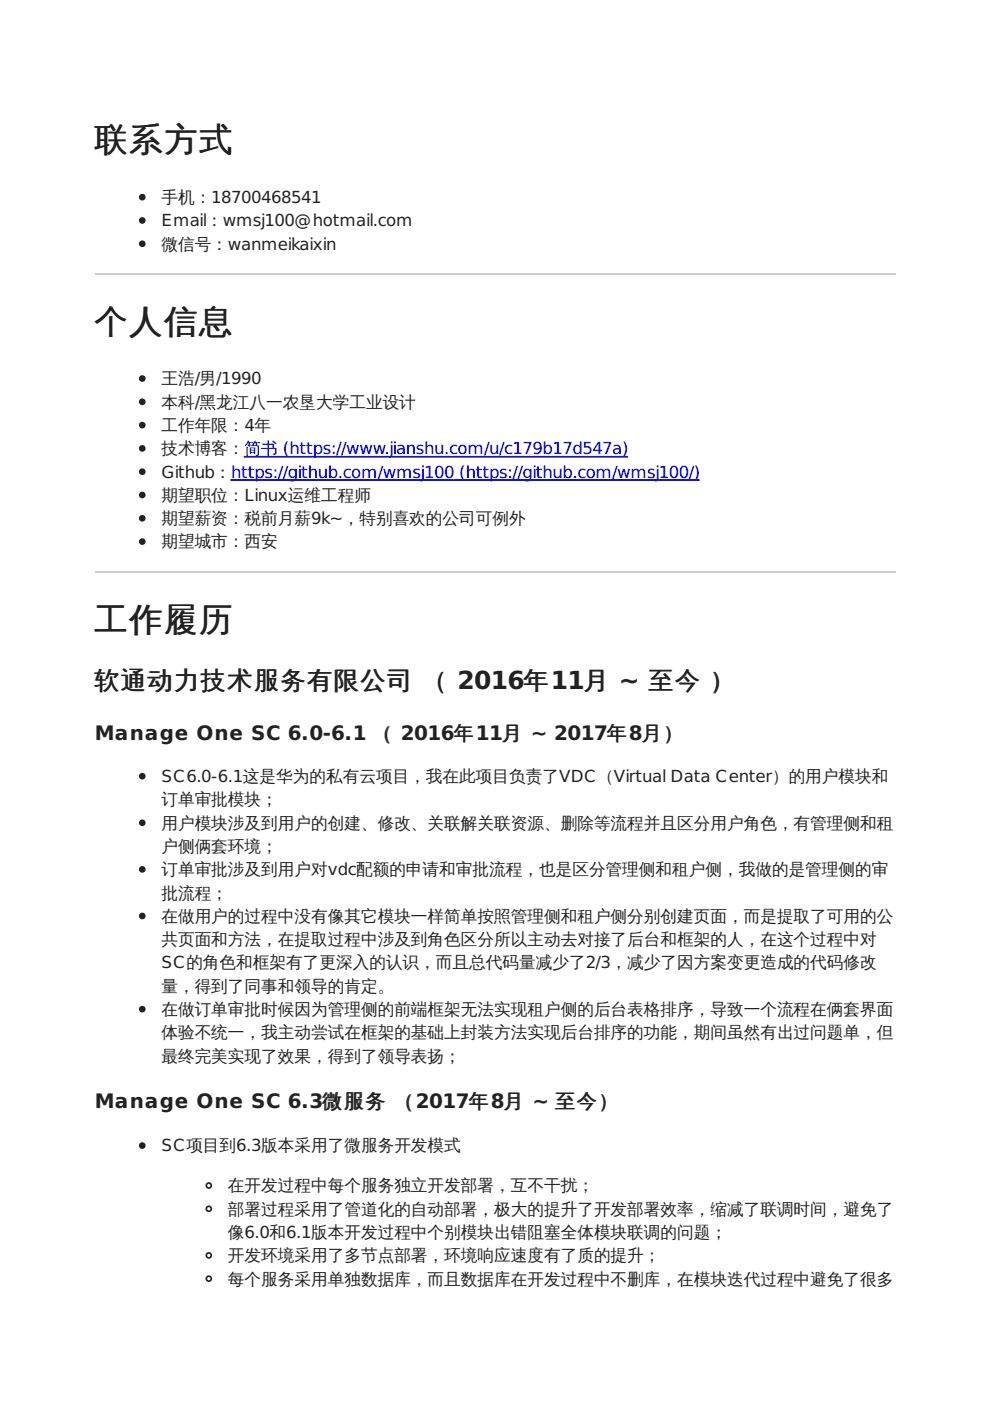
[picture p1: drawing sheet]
<svg xmlns="http://www.w3.org/2000/svg" width="210mm" height="297mm" viewBox="0 0 210 297" stroke-linecap="round" stroke-linejoin="round" font-family="sans-serif">
<defs><g id="words">
<g font-size="7.1" fill="#222">
<text x="20.1" y="32.1">联系方式</text>
<text x="20.1" y="70.6">个人信息</text>
<text x="20.1" y="133.7">工作履历</text>
</g>
<text font-size="5.3" fill="#222" x="19.9" y="146">软通动力技术服务有限公司 （ 2016年11月 ~ 至今 ）</text>
<g font-size="4.2" fill="#222">
<text x="20.1" y="157">Manage One SC 6.0-6.1 （ 2016年11月 ~ 2017年8月）</text>
<text x="20.1" y="234.9">Manage One SC 6.3微服务 （2017年8月 ~ 至今）</text>
</g>
<g font-size="3.5" fill="#222">
<text x="34.2" y="43">手机：18700468541</text>
<text x="34.2" y="48">Email：wmsj100@hotmail.com</text>
<text x="34.2" y="52.9">微信号：wanmeikaixin</text>
<text x="34.2" y="81.5">王浩/男/1990</text>
<text x="34.2" y="86.4">本科/黑龙江八一农垦大学工业设计</text>
<text x="34.2" y="91.4">工作年限：4年</text>
<text x="34.2" y="96.3">技术博客：简书 (https://www.jianshu.com/u/c179b17d547a)</text>
<text x="34.2" y="101.2">Github：https://github.com/wmsj100 (https://github.com/wmsj100/)</text>
<text x="34.2" y="106.2">期望职位：Linux运维工程师</text>
<text x="34.2" y="111.1">期望薪资：税前月薪9k~，特别喜欢的公司可例外</text>
<text x="34.2" y="116.1">期望城市：西安</text>
<text x="34.2" y="165.8">SC6.0-6.1这是华为的私有云项目，我在此项目负责了VDC（Virtual Data Center）的用户模块和</text>
<text x="34.2" y="170.7">订单审批模块；</text>
<text x="34.2" y="175.7">用户模块涉及到用户的创建、修改、关联解关联资源、删除等流程并且区分用户角色，有管理侧和租</text>
<text x="34.2" y="180.6">户侧俩套环境；</text>
<text x="34.2" y="185.6">订单审批涉及到用户对vdc配额的申请和审批流程，也是区分管理侧和租户侧，我做的是管理侧的审</text>
<text x="34.2" y="190.5">批流程；</text>
<text x="34.2" y="195.4">在做用户的过程中没有像其它模块一样简单按照管理侧和租户侧分别创建页面，而是提取了可用的公</text>
<text x="34.2" y="200.4">共页面和方法，在提取过程中涉及到角色区分所以主动去对接了后台和框架的人，在这个过程中对</text>
<text x="34.2" y="205.3">SC的角色和框架有了更深入的认识，而且总代码量减少了2/3，减少了因方案变更造成的代码修改</text>
<text x="34.2" y="210.3">量，得到了同事和领导的肯定。</text>
<text x="34.2" y="215.2">在做订单审批时候因为管理侧的前端框架无法实现租户侧的后台表格排序，导致一个流程在俩套界面</text>
<text x="34.2" y="220.1">体验不统一，我主动尝试在框架的基础上封装方法实现后台排序的功能，期间虽然有出过问题单，但</text>
<text x="34.2" y="225.1">最终完美实现了效果，得到了领导表扬；</text>
<text x="34.2" y="244.1">SC项目到6.3版本采用了微服务开发模式</text>
<text x="48.3" y="252.6">在开发过程中每个服务独立开发部署，互不干扰；</text>
<text x="48.3" y="257.5">部署过程采用了管道化的自动部署，极大的提升了开发部署效率，缩减了联调时间，避免了</text>
<text x="48.3" y="262.5">像6.0和6.1版本开发过程中个别模块出错阻塞全体模块联调的问题；</text>
<text x="48.3" y="267.4">开发环境采用了多节点部署，环境响应速度有了质的提升；</text>
<text x="48.3" y="272.3">每个服务采用单独数据库，而且数据库在开发过程中不删库，在模块迭代过程中避免了很多</text>
</g>
</g></defs>
<path d="M20.1 58h169.7M20.1 121.2h169.7" fill="none" stroke="#ccc" stroke-width=".35"/>
<g fill="#222" stroke="#222" stroke-width=".35">
<circle cx="30.2" cy="41.8" r=".53"/>
<circle cx="30.2" cy="46.7" r=".53"/>
<circle cx="30.2" cy="51.7" r=".53"/>
<circle cx="30.2" cy="80.3" r=".53"/>
<circle cx="30.2" cy="85.2" r=".53"/>
<circle cx="30.2" cy="90.1" r=".53"/>
<circle cx="30.2" cy="95.1" r=".53"/>
<circle cx="30.2" cy="100" r=".53"/>
<circle cx="30.2" cy="105" r=".53"/>
<circle cx="30.2" cy="109.9" r=".53"/>
<circle cx="30.2" cy="114.8" r=".53"/>
<circle cx="30.2" cy="164.6" r=".53"/>
<circle cx="30.2" cy="174.4" r=".53"/>
<circle cx="30.2" cy="184.3" r=".53"/>
<circle cx="30.2" cy="194.2" r=".53"/>
<circle cx="30.2" cy="214" r=".53"/>
<circle cx="30.2" cy="242.9" r=".53"/>
</g>
<path d="M51.9 96.8h6.7M58.9 96.8h74.1M49 101.8h47M96.3 101.8h51.9" fill="none" stroke="#00e" stroke-width=".35"/>
<g fill="none" stroke="#222" stroke-width=".35">
<circle cx="44.3" cy="251.4" r=".53"/>
<circle cx="44.3" cy="256.3" r=".53"/>
<circle cx="44.3" cy="266.2" r=".53"/>
<circle cx="44.3" cy="271.1" r=".53"/>
</g>
<use href="#words"/>
</svg>
